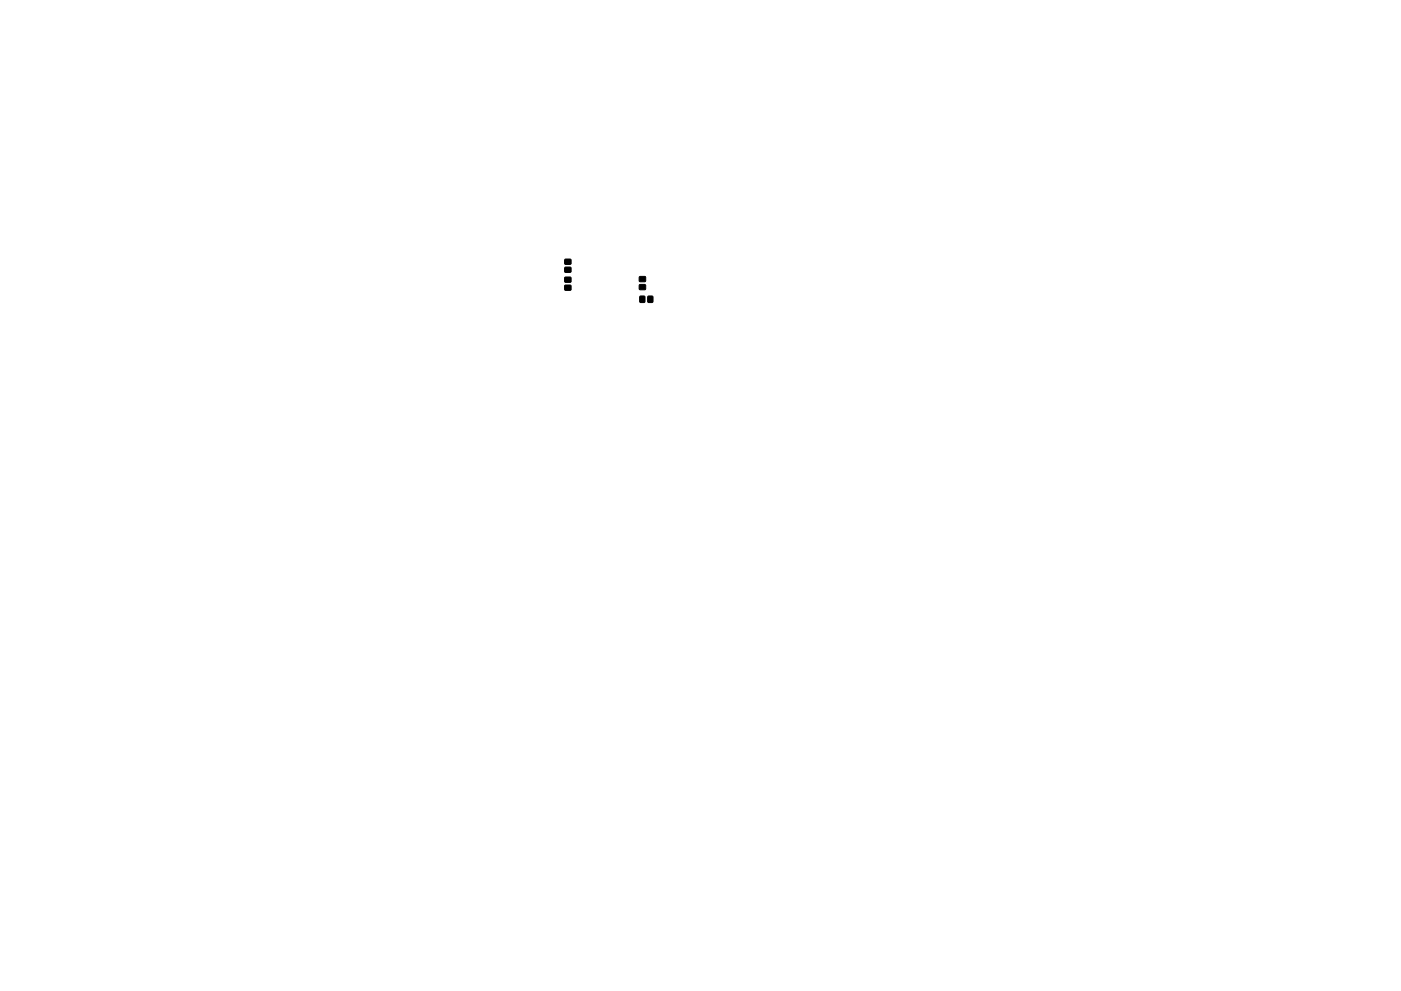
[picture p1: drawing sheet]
<svg xmlns="http://www.w3.org/2000/svg" width="297mm" height="210mm" viewBox="0 0 297 210" stroke-linecap="round" stroke-linejoin="round" font-family="sans-serif">
<path d="M119.8 58.8h1.2v1l-1.2 .1zM119.8 56.7h1.2v1l-1.2 .1zM119.8 55h1.2v1l-1.2 .1zM135.6 58.7h1.2l.1 1h-1.3zM119.8 60.5h1.2v1l-1.2 .1zM135.7 62.9h1v1.2h-1zM135.6 60.4h1.2l.1 1h-1.3zM137.4 62.9h1v1.2h-1z" fill="#000" stroke="#000" stroke-width=".21"/>
</svg>
